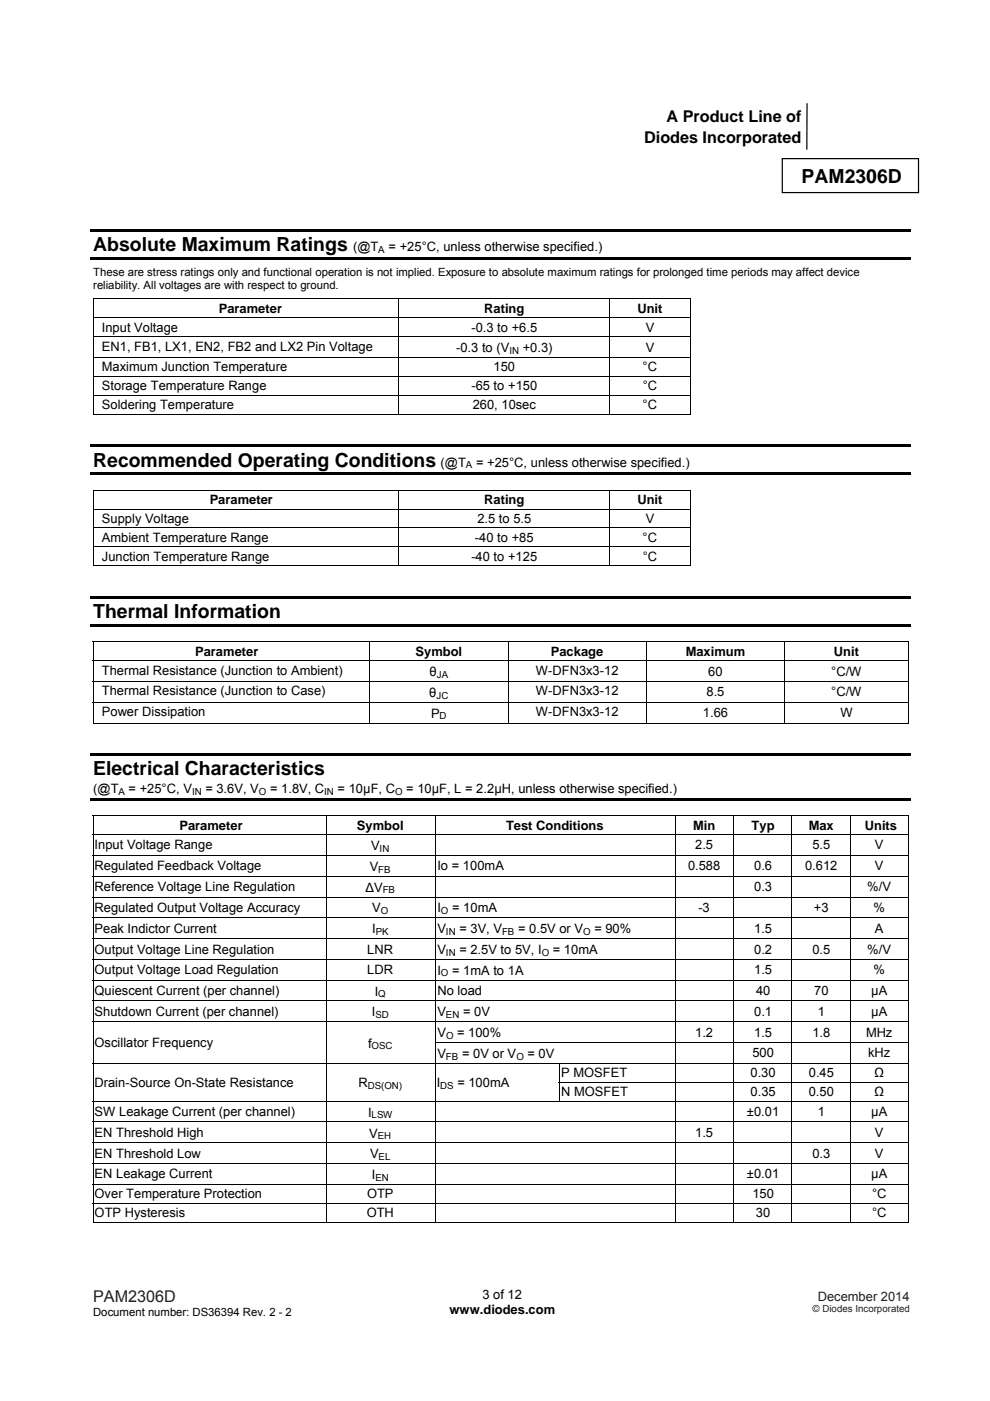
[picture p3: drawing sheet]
<svg xmlns="http://www.w3.org/2000/svg" width="210mm" height="297mm" viewBox="0 0 210 297" stroke-linecap="round" stroke-linejoin="round" font-family="sans-serif">
<defs><g id="words">
<g font-size="4.1">
<text x="170" y="38.8">PAM2306D</text>
<text x="19.8" y="53.3">Absolute Maximum Ratings</text>
<text x="19.8" y="99">Recommended Operating Conditions</text>
<text x="19.8" y="131.1">Thermal Information</text>
<text x="19.8" y="164.4">Electrical Characteristics</text>
</g>
<g font-size="3.4">
<text x="141.4" y="25.9">A Product Line of</text>
<text x="136.6" y="30.2">Diodes Incorporated</text>
</g>
<text font-size="3.4" fill="#231f20" x="19.8" y="276.1">PAM2306D</text>
<g font-size="2.7">
<text x="74.9" y="53.3">(@T</text>
<text x="82.4" y="53.3">= +25°C, unless otherwise specified.)</text>
<text x="21.6" y="70.3">Input Voltage</text>
<text x="46.4" y="66.3">Parameter</text>
<text x="100" y="70.3">-0.3 to +6.5</text>
<text x="102.7" y="66.3">Rating</text>
<text x="135.2" y="66.3">Unit</text>
<text x="136.9" y="70.3">V</text>
<text x="21.6" y="74.4">EN1, FB1, LX1, EN2, FB2 and LX2 Pin Voltage</text>
<text x="96.8" y="74.7">-0.3 to (V</text>
<text x="110.9" y="74.7">+0.3)</text>
<text x="136.9" y="74.5">V</text>
<text x="21.6" y="78.8">Maximum Junction Temperature</text>
<text x="21.6" y="82.8">Storage Temperature Range</text>
<text x="100" y="82.8">-65 to +150</text>
<text x="104.7" y="78.8">150</text>
<text x="136.3" y="78.8">°C</text>
<text x="136.3" y="82.8">°C</text>
<text x="21.6" y="86.8">Soldering Temperature</text>
<text x="100.3" y="86.8">260, 10sec</text>
<text x="136.3" y="86.8">°C</text>
<text x="93.5" y="99">(@T</text>
<text x="101" y="99">= +25°C, unless otherwise specified.)</text>
<text x="44.5" y="106.9">Parameter</text>
<text x="102.7" y="106.9">Rating</text>
<text x="135.2" y="106.9">Unit</text>
<text x="21.6" y="110.9">Supply Voltage</text>
<text x="101.3" y="110.9">2.5 to 5.5</text>
<text x="136.9" y="110.9">V</text>
<text x="21.6" y="114.9">Ambient Temperature Range</text>
<text x="21.6" y="118.9">Junction Temperature Range</text>
<text x="100" y="118.9">-40 to +125</text>
<text x="100.7" y="114.9">-40 to +85</text>
<text x="136.3" y="114.9">°C</text>
<text x="136.3" y="118.9">°C</text>
<text x="21.6" y="143">Thermal Resistance (Junction to Ambient)</text>
<text x="41.4" y="139">Parameter</text>
<text x="88.1" y="139">Symbol</text>
<text x="91.1" y="143.3">θ</text>
<text x="113.6" y="143">W-DFN3x3-12</text>
<text x="116.9" y="139">Package</text>
<text x="145.4" y="139">Maximum</text>
<text x="150.2" y="143.2">60</text>
<text x="176.3" y="143.2">°C/W</text>
<text x="176.9" y="139">Unit</text>
<text x="21.6" y="147.4">Thermal Resistance (Junction to Case)</text>
<text x="91.1" y="147.7">θ</text>
<text x="113.6" y="147.4">W-DFN3x3-12</text>
<text x="149.9" y="147.7">8.5</text>
<text x="176.3" y="147.7">°C/W</text>
<text x="21.6" y="151.8">Power Dissipation</text>
<text x="91.4" y="152.2">P</text>
<text x="113.6" y="151.8">W-DFN3x3-12</text>
<text x="149.1" y="152.1">1.66</text>
<text x="178.2" y="152.1">W</text>
<text x="19.8" y="168.2">(@T</text>
<text x="27.3" y="168.2">= +25°C, V</text>
<text x="43.6" y="168.2">= 3.6V, V</text>
<text x="57.3" y="168.2">= 1.8V, C</text>
<text x="71.6" y="168.2">= 10µF, C</text>
<text x="86.2" y="168.2">= 10µF, L = 2.2µH, unless otherwise specified.)</text>
<text x="38.1" y="175.9">Parameter</text>
<text x="75.7" y="175.9">Symbol</text>
<text x="107.4" y="175.9">Test Conditions</text>
<text x="147" y="175.9">Min</text>
<text x="159.4" y="175.9">Typ</text>
<text x="171.5" y="175.9">Max</text>
<text x="183.4" y="175.9">Units</text>
<text x="20.1" y="180.1">Input Voltage Range</text>
<text x="20.1" y="184.5">Regulated Feedback Voltage</text>
<text x="78.4" y="184.6">V</text>
<text x="78.7" y="180.2">V</text>
<text x="92.8" y="184.5">Io = 100mA</text>
<text x="145.9" y="184.5">0.588</text>
<text x="147.4" y="180.1">2.5</text>
<text x="160" y="184.5">0.6</text>
<text x="170.8" y="184.5">0.612</text>
<text x="172.3" y="180.1">5.5</text>
<text x="185.6" y="184.5">V</text>
<text x="185.6" y="180.1">V</text>
<text x="20.1" y="188.9">Reference Voltage Line Regulation</text>
<text x="77.5" y="189">∆V</text>
<text x="160" y="188.9">0.3</text>
<text x="184" y="188.9">%/V</text>
<text x="20.1" y="193.4">Regulated Output Voltage Accuracy</text>
<text x="20.1" y="197.8">Peak Indictor Current</text>
<text x="78.9" y="197.9">I</text>
<text x="79" y="193.4">V</text>
<text x="92.8" y="197.9">V</text>
<text x="92.8" y="193.4">I</text>
<text x="95.9" y="193.4">= 10mA</text>
<text x="97.4" y="197.9">= 3V, V</text>
<text x="109.9" y="197.9">= 0.5V or V</text>
<text x="126.1" y="197.9">= 90%</text>
<text x="148.1" y="193.4">-3</text>
<text x="160" y="197.8">1.5</text>
<text x="172.6" y="193.4">+3</text>
<text x="185.3" y="193.4">%</text>
<text x="185.6" y="197.8">A</text>
<text x="20.1" y="202.2">Output Voltage Line Regulation</text>
<text x="77.9" y="202.2">LNR</text>
<text x="92.8" y="202.3">V</text>
<text x="97.4" y="202.3">= 2.5V to 5V, I</text>
<text x="117.3" y="202.3">= 10mA</text>
<text x="160" y="202.2">0.2</text>
<text x="172.3" y="202.2">0.5</text>
<text x="184" y="202.2">%/V</text>
<text x="20.1" y="206.6">Output Voltage Load Regulation</text>
<text x="77.9" y="206.6">LDR</text>
<text x="92.8" y="206.7">I</text>
<text x="95.9" y="206.7">= 1mA to 1A</text>
<text x="160" y="206.6">1.5</text>
<text x="185.3" y="206.6">%</text>
<text x="20.1" y="211">Quiescent Current (per channel)</text>
<text x="20.1" y="215.4">Shutdown Current (per channel)</text>
<text x="78.9" y="215.5">I</text>
<text x="79.5" y="211.1">I</text>
<text x="92.8" y="211">No load</text>
<text x="92.8" y="215.5">V</text>
<text x="98.2" y="215.5">= 0V</text>
<text x="160" y="215.4">0.1</text>
<text x="160.3" y="211">40</text>
<text x="172.7" y="211">70</text>
<text x="173.4" y="215.4">1</text>
<text x="184.8" y="215.4">µA</text>
<text x="184.8" y="211">µA</text>
<text x="20.1" y="222">Oscillator Frequency</text>
<text x="92.8" y="219.9">V</text>
<text x="97" y="219.9">= 100%</text>
<text x="147.4" y="219.8">1.2</text>
<text x="160" y="219.8">1.5</text>
<text x="172.3" y="219.8">1.8</text>
<text x="183.7" y="219.8">MHz</text>
<text x="78.1" y="222.1">f</text>
<text x="92.8" y="224.3">V</text>
<text x="98" y="224.3">= 0V or V</text>
<text x="111.9" y="224.3">= 0V</text>
<text x="159.6" y="224.2">500</text>
<text x="184.1" y="224.2">kHz</text>
<text x="20.1" y="230.4">Drain-Source On-State Resistance</text>
<text x="76" y="230.5">R</text>
<text x="92.6" y="230.5">I</text>
<text x="97" y="230.5">= 100mA</text>
<text x="119" y="232.4">N MOSFET</text>
<text x="119" y="228.4">P MOSFET</text>
<text x="159.2" y="228.4">0.30</text>
<text x="159.2" y="232.4">0.35</text>
<text x="171.6" y="232.4">0.50</text>
<text x="171.6" y="228.4">0.45</text>
<text x="185.4" y="232.4">Ω</text>
<text x="185.4" y="228.4">Ω</text>
<text x="20.1" y="236.6">SW Leakage Current (per channel)</text>
<text x="78.1" y="236.7">I</text>
<text x="158.4" y="236.6">±0.01</text>
<text x="173.4" y="236.6">1</text>
<text x="184.8" y="236.6">µA</text>
<text x="20.1" y="241">EN Threshold High</text>
<text x="20.1" y="245.4">EN Threshold Low</text>
<text x="78.3" y="241.2">V</text>
<text x="78.5" y="245.6">V</text>
<text x="147.4" y="241">1.5</text>
<text x="172.3" y="245.4">0.3</text>
<text x="185.6" y="245.4">V</text>
<text x="185.6" y="241">V</text>
<text x="20.1" y="249.9">EN Leakage Current</text>
<text x="78.9" y="250">I</text>
<text x="158.4" y="249.9">±0.01</text>
<text x="184.8" y="249.9">µA</text>
<text x="20.1" y="254.1">Over Temperature Protection</text>
<text x="77.9" y="254.1">OTP</text>
<text x="159.6" y="254.1">150</text>
<text x="185" y="254.1">°C</text>
<text x="20.1" y="258.1">OTP Hysteresis</text>
<text x="77.8" y="258.1">OTH</text>
<text x="160.3" y="258.1">30</text>
<text x="185" y="258.1">°C</text>
<text x="102.3" y="275.4">3 of 12</text>
<text x="95.4" y="278.6">www.diodes.com</text>
</g>
<text font-size="2.7" fill="#231f20" x="173.4" y="275.7">December 2014</text>
<g font-size="2.4">
<text x="19.8" y="58.6">These are stress ratings only and functional operation is not implied. Exposure to absolute maximum ratings for prolonged time periods may affect device</text>
<text x="19.8" y="61.3">reliability. All voltages are with respect to ground.</text>
<text x="19.8" y="279">Document number: DS36394 Rev. 2 - 2</text>
</g>
<g font-size="2.1">
<text x="80.2" y="53.6">A</text>
<text x="108" y="75">IN</text>
<text x="98.8" y="99.3">A</text>
<text x="92.6" y="143.7">JA</text>
<text x="92.6" y="148.1">JC</text>
<text x="93.2" y="152.5">D</text>
<text x="25.1" y="168.5">A</text>
<text x="40.7" y="168.5">IN</text>
<text x="54.9" y="168.5">O</text>
<text x="68.8" y="168.5">IN</text>
<text x="83.8" y="168.5">O</text>
<text x="80.2" y="185">FB</text>
<text x="80.5" y="180.6">IN</text>
<text x="81.2" y="189.4">FB</text>
<text x="80.8" y="193.8">O</text>
<text x="93.5" y="193.8">O</text>
<text x="79.7" y="198.2">PK</text>
<text x="94.6" y="198.2">IN</text>
<text x="94.6" y="202.6">IN</text>
<text x="106.5" y="198.2">FB</text>
<text x="114.9" y="202.6">O</text>
<text x="123.7" y="198.2">O</text>
<text x="93.5" y="207">O</text>
<text x="79.6" y="215.8">SD</text>
<text x="80.2" y="211.4">Q</text>
<text x="94.6" y="215.8">EN</text>
<text x="94.6" y="220.3">O</text>
<text x="78.8" y="222.5">OSC</text>
<text x="94.6" y="224.7">FB</text>
<text x="109.5" y="224.7">O</text>
<text x="78" y="230.9">DS(ON)</text>
<text x="93.4" y="230.9">DS</text>
<text x="78.8" y="237.1">LSW</text>
<text x="80.1" y="241.5">EH</text>
<text x="80.3" y="245.9">EL</text>
<text x="79.6" y="250.3">EN</text>
</g>
<text font-size="2.1" fill="#231f20" x="172.4" y="278.3">© Diodes Incorporated</text>
</g></defs>
<path d="M165.9 33.6h28.9v7.2h-28.9zM171.2 22l-.1 9.6" fill="none" stroke="#000" stroke-width=".26"/>
<g fill="#000">
<path d="M19.2 48.6h174v.5h-174zM19.2 54.5h174v.5h-174zM19.7 63.3h.2v.1h-.2zM146.3 63.3h.1v.1h-.1zM19.2 94.2h174v.5h-174zM146.3 87.8l.1 .1zM19.2 100.2h174v.5h-174zM19.7 103.8h.2v.2h-.2zM146.3 103.8h.1v.2h-.1zM19.2 126.4h174v.5h-174zM19.2 132.3h174v.5h-174zM19.7 136h.2v.1h-.2z"/>
<path d="M146.3 119.9l.1 .2zM192.6 136h.2v.1h-.2zM192.6 153.2h.2v.2h-.2zM19.2 159.7h174v.5h-174zM19.2 169.2h174v.5h-174zM19.7 172.8h.2v.2h-.2zM192.6 172.8h.2v.2h-.2zM19.7 221h.2v.1h-.2zM19.7 229.4h.2v.1h-.2zM69.1 221h.2v.1h-.2zM69.1 229.4h.2v.1h-.2zM92.2 229.4h.2v.1h-.2z"/>
<path d="M192.6 259.1h.2v.1h-.2z"/>
</g>
<g fill="none" stroke="#000" stroke-width=".21">
<path d="M19.7 63.4h126.7M19.7 67.4h126.7M19.7 71.4h126.7M19.7 75.8h126.7M19.7 79.8h126.7M19.8 63.4v3.9M19.8 67.5v3.8M19.8 71.5v4.2M19.8 75.9v3.8M19.8 79.9v3.8M84.6 63.4v3.9M84.6 67.5v3.8"/>
<path d="M84.6 71.5v4.2M84.6 75.9v3.8M84.6 79.9v3.8M129.4 63.4v3.9M129.4 67.5v3.8M129.4 71.5v4.2M129.4 75.9v3.8M129.4 79.9v3.8M146.4 63.4v3.9M146.4 67.5v3.8M146.4 71.5v4.2M146.4 75.9v3.8"/>
<path d="M146.4 79.9v3.8M19.7 83.8h126.7M19.7 87.8h64.8M19.8 83.9v4M84.6 83.9v4M84.7 87.8h44.6M129.4 83.9v4M129.5 87.8h16.8M146.4 83.9v4M19.7 103.9h126.7M19.7 107.9h126.7M19.7 111.9h126.7"/>
<path d="M19.7 116h126.7M19.7 120h64.8M19.8 104v3.8M19.8 108v3.8M19.8 112v3.9M19.8 116v4.1M84.6 104v3.8M84.6 108v3.8M84.6 112v3.9M84.6 116v4.1M84.7 120h44.6M129.4 104v3.8"/>
<path d="M129.4 108v3.8M129.4 112v3.9M129.4 116v4.1M129.5 120h16.8M146.4 104v3.8M146.4 108v3.8M146.4 112v3.9M146.4 116v4.1M19.7 136.1h173.1M19.8 136.1v3.9M78.4 136.1v3.9M107.8 136.1v3.9"/>
<path d="M137.1 136.1v3.9M166.4 136.1v3.9M192.7 136.1v3.9M19.7 140.1h173.1M19.7 144.5h173.1M19.7 148.9h173.1M19.7 153.3h58.6M19.8 140.2v4.2M19.8 144.6v4.2M19.8 149v4.4M78.4 140.2v4.2M78.4 144.6v4.2"/>
<path d="M78.4 149v4.4M78.5 153.3h29.2M107.8 140.2v4.2M107.8 144.6v4.2M107.8 149v4.4M107.8 153.3h29.2M137.1 140.2v4.2M137.1 144.6v4.2M137.1 149v4.4M137.2 153.3h29.1M166.4 140.2v4.2M166.4 144.6v4.2"/>
<path d="M166.4 149v4.4M166.5 153.3h26.1M192.7 140.2v4.2M192.7 144.6v4.2M192.7 149v4.4M19.7 172.9h173.1M19.7 176.9h173.1M19.8 173v3.9M19.8 177v4.3M69.2 173v3.9M69.2 177v4.3M92.3 173v3.9"/>
<path d="M92.3 177v4.3M143.3 173v3.9M143.3 177v4.3M155.6 173v3.9M155.6 177v4.3M168 173v3.9M168 177v4.3M180.3 173v3.9M180.3 177v4.3M192.7 173v3.9M192.7 177v4.3M19.7 181.4h173.1"/>
<path d="M19.7 185.8h173.1M19.7 190.2h173.1M19.7 194.6h173.1M19.7 199h173.1M19.8 181.4v4.3M19.8 185.9v4.2M19.8 190.3v4.2M19.8 194.7v4.2M19.8 199.1v4.2M69.2 181.4v4.3M69.2 185.9v4.2M69.2 190.3v4.2"/>
<path d="M69.2 194.7v4.2M69.2 199.1v4.2M92.3 181.4v4.3M92.3 185.9v4.2M92.3 190.3v4.2M92.3 194.7v4.2M92.3 199.1v4.2M143.3 181.4v4.3M143.3 185.9v4.2M143.3 190.3v4.2M143.3 194.7v4.2M143.3 199.1v4.2"/>
<path d="M155.6 181.4v4.3M155.6 185.9v4.2M155.6 190.3v4.2M155.6 194.7v4.2M155.6 199.1v4.2M168 181.4v4.3M168 185.9v4.2M168 190.3v4.2M168 194.7v4.2M168 199.1v4.2M180.3 181.4v4.3M180.3 185.9v4.2"/>
<path d="M180.3 190.3v4.2M180.3 194.7v4.2M180.3 199.1v4.2M192.7 181.4v4.3M192.7 185.9v4.2M192.7 190.3v4.2M192.7 194.7v4.2M192.7 199.1v4.2M19.7 203.4h173.1M19.7 207.8h173.1M19.7 212.2h173.1M19.7 216.6h173.1"/>
<path d="M19.8 203.5v4.2M19.8 207.9v4.2M19.8 212.3v4.3M19.8 216.7v4.3M69.2 203.5v4.2M69.2 207.9v4.2M69.2 212.3v4.3M69.2 216.7v4.3M92.3 203.5v4.2M92.3 207.9v4.2M92.3 212.3v4.3M92.3 216.7v4.3"/>
<path d="M143.3 203.5v4.2M143.3 207.9v4.2M143.3 212.3v4.3M143.3 216.7v4.3M155.6 203.5v4.2M155.6 207.9v4.2M155.6 212.3v4.3M155.6 216.7v4.3M168 203.5v4.2M168 207.9v4.2M168 212.3v4.3M168 216.7v4.3"/>
<path d="M180.3 203.5v4.2M180.3 207.9v4.2M180.3 212.3v4.3M180.3 216.7v4.3M192.7 203.5v4.2M192.7 207.9v4.2M192.7 212.3v4.3M192.7 216.7v4.3M19.7 225.4h173.1M19.7 233.5h173.1M19.7 237.9h173.1M19.8 221.1v4.3"/>
<path d="M19.8 225.5v3.9M19.8 229.5v3.9M19.8 233.6v4.2M19.8 238v4.2M69.2 221.1v4.3M69.2 225.5v3.9M69.2 229.5v3.9M69.2 233.6v4.2M69.2 238v4.2M92.2 221h100.6M92.3 221.1v4.3M92.3 225.5v3.9"/>
<path d="M92.3 229.5v3.9M92.3 233.6v4.2M92.3 238v4.2M118.5 229.4h74.3M118.6 225.5v3.9M118.6 229.5v3.9M143.3 221.1v4.3M143.3 225.5v3.9M143.3 229.5v3.9M143.3 233.6v4.2M143.3 238v4.2M155.6 221.1v4.3"/>
<path d="M155.6 225.5v3.9M155.6 229.5v3.9M155.6 233.6v4.2M155.6 238v4.2M168 221.1v4.3M168 225.5v3.9M168 229.5v3.9M168 233.6v4.2M168 238v4.2M180.3 221.1v4.3M180.3 225.5v3.9M180.3 229.5v3.9"/>
<path d="M180.3 233.6v4.2M180.3 238v4.2M192.7 221.1v4.3M192.7 225.5v3.9M192.7 229.5v3.9M192.7 233.6v4.2M192.7 238v4.2M19.7 242.3h173.1M19.7 246.7h173.1M19.7 251.1h173.1M19.7 255.1h173.1M19.7 259.1h49.4"/>
<path d="M19.8 242.4v4.2M19.8 246.8v4.2M19.8 251.2v3.8M19.8 255.2v4M69.2 242.4v4.2M69.2 246.8v4.2M69.2 251.2v3.8M69.2 255.2v4M69.3 259.1h22.9M92.3 242.4v4.2M92.3 246.8v4.2M92.3 251.2v3.8"/>
<path d="M92.3 255.2v4M92.4 259.1h50.8M143.3 242.4v4.2M143.3 246.8v4.2M143.3 251.2v3.8M143.3 255.2v4M143.4 259.1h12.1M155.6 242.4v4.2M155.6 246.8v4.2M155.6 251.2v3.8M155.6 255.2v4M155.7 259.1h12.2"/>
<path d="M168 242.4v4.2M168 246.8v4.2M168 251.2v3.8M168 255.2v4M168.1 259.1h12.1M180.3 242.4v4.2M180.3 246.8v4.2M180.3 251.2v3.8M180.3 255.2v4M180.4 259.1h12.2M192.7 242.4v4.2M192.7 246.8v4.2"/>
<path d="M192.7 251.2v3.8M192.7 255.2v4"/>
</g>
<use href="#words"/>
</svg>
